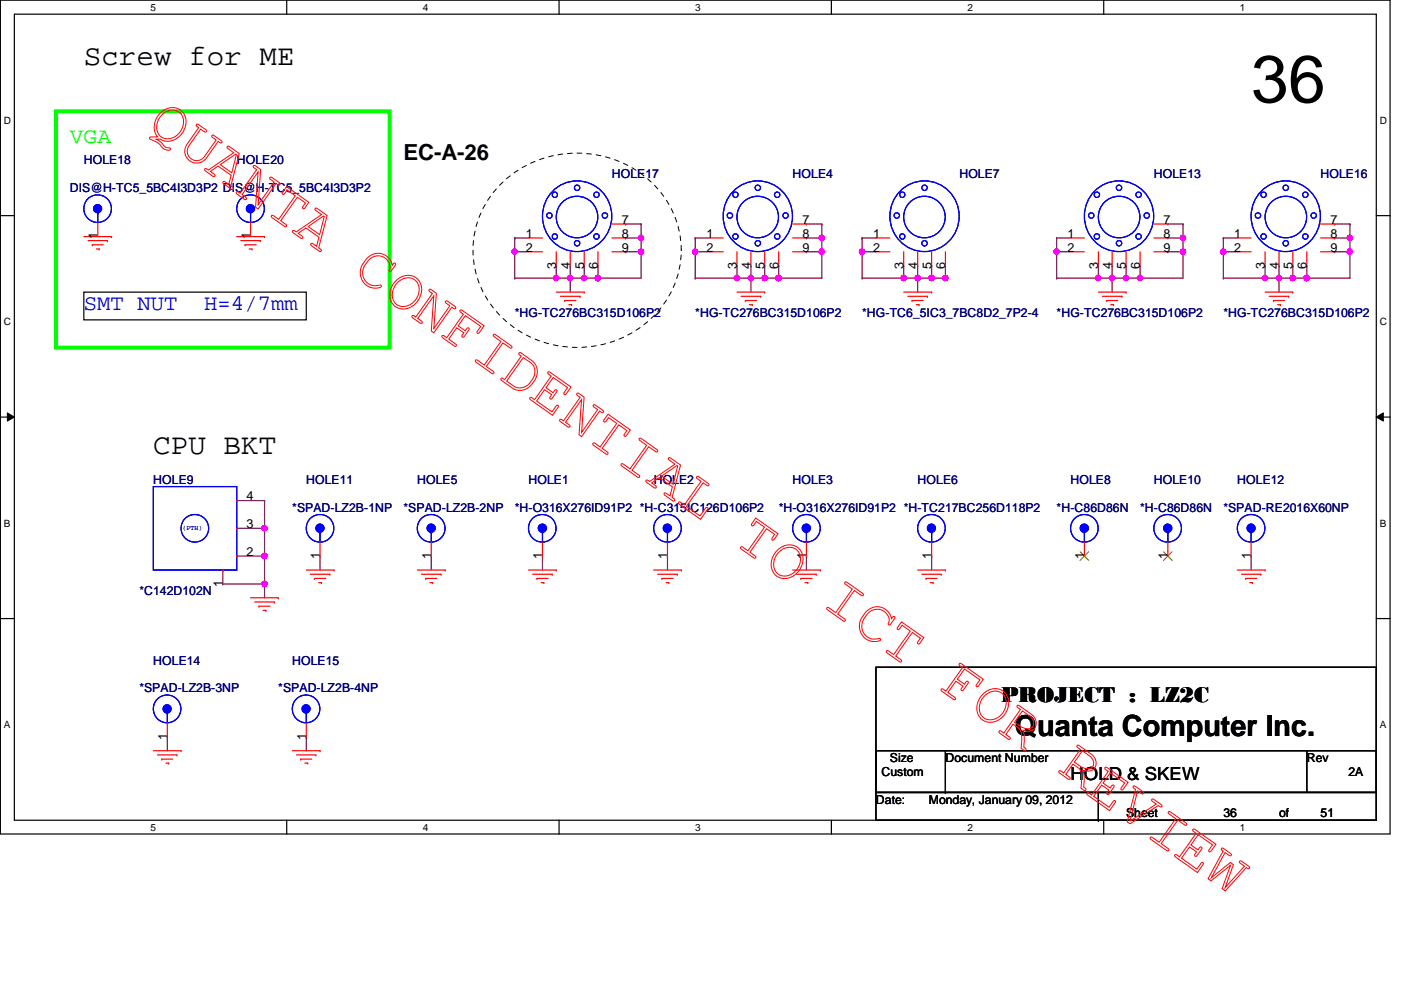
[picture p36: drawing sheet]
<svg xmlns="http://www.w3.org/2000/svg" width="297mm" height="210mm" viewBox="0 0 297 210" stroke-linecap="round" stroke-linejoin="round" font-family="sans-serif">
<defs><g id="words">
<text font-size="14.1" x="265.3" y="21.7">36</text>
<g font-size="6.2">
<text x="17.8" y="13.8">Screw for ME</text>
<text x="32.5" y="96.3">CPU BKT</text>
<text x="215.2" y="156">Quanta Computer Inc.</text>
</g>
<text font-size="4.7" fill="#0f0" x="14.8" y="30.3">VGA</text>
<g font-size="4.7">
<text x="85.6" y="33.9">EC-A-26</text>
<text x="212.3" y="148.8">PROJECT : LZ2C</text>
</g>
<g font-size="4.7" fill="#00f">
<text x="17.8" y="65.7">SMT NUT</text>
<text x="43.3" y="65.7">H=4/7mm</text>
</g>
<text font-size="3.8" x="227" y="165.5">HOLD &amp; SKEW</text>
<g font-size="2.7">
<text x="131.8" y="47.5">7</text>
<text x="170.1" y="47.5">7</text>
<text x="246.7" y="47.5">7</text>
<text x="282.1" y="47.5">7</text>
<text x="20.7" y="50.8" transform="rotate(-90 20.7 50.8)">1</text>
<text x="53.1" y="50.8" transform="rotate(-90 53.1 50.8)">1</text>
<text x="111.5" y="50.4">1</text>
<text x="111.5" y="53.3">2</text>
<text x="131.8" y="53.3">9</text>
<text x="131.8" y="50.4">8</text>
<text x="149.8" y="50.4">1</text>
<text x="149.8" y="53.3">2</text>
<text x="170.1" y="53.3">9</text>
<text x="170.1" y="50.4">8</text>
<text x="185.1" y="50.4">1</text>
<text x="185.1" y="53.3">2</text>
<text x="226.4" y="50.4">1</text>
<text x="226.4" y="53.3">2</text>
<text x="246.7" y="53.3">9</text>
<text x="246.7" y="50.4">8</text>
<text x="261.7" y="50.4">1</text>
<text x="261.7" y="53.3">2</text>
<text x="282.1" y="53.3">9</text>
<text x="282.1" y="50.4">8</text>
<text x="117.9" y="56.9" transform="rotate(-90 117.9 56.9)">3</text>
<text x="120.9" y="56.9" transform="rotate(-90 120.9 56.9)">4</text>
<text x="123.8" y="56.9" transform="rotate(-90 123.8 56.9)">5</text>
<text x="126.7" y="56.9" transform="rotate(-90 126.7 56.9)">6</text>
<text x="156.2" y="56.9" transform="rotate(-90 156.2 56.9)">3</text>
<text x="159.2" y="56.9" transform="rotate(-90 159.2 56.9)">4</text>
<text x="162.1" y="56.9" transform="rotate(-90 162.1 56.9)">5</text>
<text x="165.1" y="56.9" transform="rotate(-90 165.1 56.9)">6</text>
<text x="191.6" y="56.9" transform="rotate(-90 191.6 56.9)">3</text>
<text x="194.5" y="56.9" transform="rotate(-90 194.5 56.9)">4</text>
<text x="197.5" y="56.9" transform="rotate(-90 197.5 56.9)">5</text>
<text x="200.4" y="56.9" transform="rotate(-90 200.4 56.9)">6</text>
<text x="232.8" y="56.9" transform="rotate(-90 232.8 56.9)">3</text>
<text x="235.8" y="56.9" transform="rotate(-90 235.8 56.9)">4</text>
<text x="238.7" y="56.9" transform="rotate(-90 238.7 56.9)">5</text>
<text x="241.7" y="56.9" transform="rotate(-90 241.7 56.9)">6</text>
<text x="268.2" y="56.9" transform="rotate(-90 268.2 56.9)">3</text>
<text x="271.1" y="56.9" transform="rotate(-90 271.1 56.9)">4</text>
<text x="274.1" y="56.9" transform="rotate(-90 274.1 56.9)">5</text>
<text x="277" y="56.9" transform="rotate(-90 277 56.9)">6</text>
<text x="52.3" y="106.1">4</text>
<text x="52.3" y="112">3</text>
<text x="52.3" y="117.9">2</text>
<text x="67.8" y="118.5" transform="rotate(-90 67.8 118.5)">1</text>
<text x="91.4" y="118.5" transform="rotate(-90 91.4 118.5)">1</text>
<text x="115" y="118.5" transform="rotate(-90 115 118.5)">1</text>
<text x="141.5" y="118.5" transform="rotate(-90 141.5 118.5)">1</text>
<text x="170.9" y="118.5" transform="rotate(-90 170.9 118.5)">1</text>
<text x="197.5" y="118.5" transform="rotate(-90 197.5 118.5)">1</text>
<text x="229.9" y="118.5" transform="rotate(-90 229.9 118.5)">1</text>
<text x="247.6" y="118.5" transform="rotate(-90 247.6 118.5)">1</text>
<text x="265.2" y="118.5" transform="rotate(-90 265.2 118.5)">1</text>
<text x="47.2" y="124.4" transform="rotate(-90 47.2 124.4)">1</text>
<text x="35.4" y="156.8" transform="rotate(-90 35.4 156.8)">1</text>
<text x="64.9" y="156.8" transform="rotate(-90 64.9 156.8)">1</text>
</g>
<g font-size="2.6" fill="#000080">
<text x="17.8" y="34.8">HOLE18</text>
<text x="50.2" y="34.8">HOLE20</text>
<text x="14.8" y="40.7">DIS@H-TC5_5BC4I3D3P2 DIS@H-TC5_5BC4I3D3P2</text>
<text x="129.7" y="37.8">HOLE17</text>
<text x="168.1" y="37.8">HOLE4</text>
<text x="203.4" y="37.8">HOLE7</text>
<text x="244.6" y="37.8">HOLE13</text>
<text x="280" y="37.8">HOLE16</text>
<text x="109.1" y="67.3">*HG-TC276BC315D106P2</text>
<text x="147.4" y="67.3">*HG-TC276BC315D106P2</text>
<text x="182.8" y="67.3">*HG-TC6_5IC3_7BC8D2_7P2-4</text>
<text x="224" y="67.3">*HG-TC276BC315D106P2</text>
<text x="259.4" y="67.3">*HG-TC276BC315D106P2</text>
<text x="32.5" y="102.6">HOLE9</text>
<text x="64.9" y="102.6">HOLE11</text>
<text x="88.5" y="102.6">HOLE5</text>
<text x="112.1" y="102.6">HOLE1</text>
<text x="138.6" y="102.6">HOLE2</text>
<text x="168.1" y="102.6">HOLE3</text>
<text x="194.6" y="102.6">HOLE6</text>
<text x="227" y="102.6">HOLE8</text>
<text x="244.6" y="102.6">HOLE10</text>
<text x="262.3" y="102.6">HOLE12</text>
<text x="62" y="108.5">*SPAD-LZ2B-1NP</text>
<text x="85.6" y="108.5">*SPAD-LZ2B-2NP</text>
<text x="109.1" y="108.5">*H-O316X276ID91P2 *H-C315IC126D106P2</text>
<text x="165.1" y="108.5">*H-O316X276ID91P2 *H-TC217BC256D118P2</text>
<text x="224" y="108.5">*H-C86D86N</text>
<text x="241.7" y="108.5">*H-C86D86N</text>
<text x="259.4" y="108.5">*SPAD-RE2016X60NP</text>
<text x="29.5" y="126.2">*C142D102N</text>
<text x="32.5" y="140.9">HOLE14</text>
<text x="62" y="140.9">HOLE15</text>
<text x="29.5" y="146.8">*SPAD-LZ2B-3NP</text>
<text x="59" y="146.8">*SPAD-LZ2B-4NP</text>
</g>
<g font-size="2.6">
<text x="188.7" y="161.5">Size</text>
<text x="200.4" y="161.5">Document Number</text>
<text x="277.1" y="161.5">Rev</text>
<text x="186.9" y="164.5">Custom</text>
<text x="285.9" y="164.5">2A</text>
<text x="185.7" y="170.4">Date:</text>
<text x="196.9" y="170.4">Monday, January 09, 2012</text>
<text x="238.8" y="173.3">Sheet</text>
<text x="259.4" y="173.3">36</text>
<text x="271.2" y="173.3">of</text>
<text x="280" y="173.3">51</text>
</g>
<g font-size="2.1">
<text x="31.9" y="2.2">5</text>
<text x="89.7" y="2.2">4</text>
<text x="147.4" y="2.2">3</text>
<text x="205.1" y="2.2">2</text>
<text x="262.9" y="2.2">1</text>
<text x=".8" y="26.2">D</text>
<text x="292.6" y="26.2">D</text>
<text x=".8" y="69">C</text>
<text x="292.6" y="69">C</text>
<text x=".8" y="111.7">B</text>
<text x="292.6" y="111.7">B</text>
<text x=".8" y="154.4">A</text>
<text x="292.6" y="154.4">A</text>
<text x="31.9" y="176.1">5</text>
<text x="89.7" y="176.1">4</text>
<text x="147.4" y="176.1">3</text>
<text x="205.1" y="176.1">2</text>
<text x="262.9" y="176.1">1</text>
</g>
<text font-size="1.4" fill="#00f" x="38.7" y="112.3">(PTH)</text>
</g></defs>
<path d="M.1 0h294.6v176.8h-294.6zM3 3h288.8v170.9h-288.8z" fill="none" stroke="#000" stroke-width=".25"/>
<g fill="#fff">
<path d="M31.9 .3h1.2v2.4h-1.2z"/>
<path d="M31.9 174.2h1.2v2.4h-1.2z"/>
</g>
<path d="M60.8 0v3M60.8 173.9v3" fill="none" stroke="#000" stroke-width=".25"/>
<g fill="#fff">
<path d="M89.7 .3h1.1v2.4h-1.1z"/>
<path d="M89.7 174.2h1.1v2.4h-1.1z"/>
</g>
<path d="M118.5 0v3M118.5 173.9v3" fill="none" stroke="#000" stroke-width=".25"/>
<g fill="#fff">
<path d="M147.4 .3h1.1v2.4h-1.1z"/>
<path d="M147.4 174.2h1.1v2.4h-1.1z"/>
</g>
<path d="M176.3 0v3M176.3 173.9v3" fill="none" stroke="#000" stroke-width=".25"/>
<g fill="#fff">
<path d="M205.1 .3h1.2v2.4h-1.2z"/>
<path d="M205.1 174.2h1.2v2.4h-1.2z"/>
</g>
<path d="M234 0v3M234 173.9v3" fill="none" stroke="#000" stroke-width=".25"/>
<g fill="#fff">
<path d="M262.9 .3h1.1v2.4h-1.1z"/>
<path d="M262.9 174.2h1.1v2.4h-1.1z"/>
<path d="M.8 24.3h1.5v2.4h-1.5z"/>
<path d="M292.6 24.3h1.4v2.4h-1.4z"/>
<path d="M.8 67.1h1.5v2.3h-1.5z"/>
<path d="M292.6 67.1h1.4v2.3h-1.4z"/>
</g>
<path d="M.1 45.7h2.9M291.8 45.7h3" fill="none" stroke="#000" stroke-width=".25"/>
<g fill="#fff">
<path d="M.8 109.8h1.4v2.3h-1.4z"/>
<path d="M292.6 109.8h1.4v2.3h-1.4z"/>
</g>
<path d="M.1 88.4h2.9M291.8 88.4h3" fill="none" stroke="#000" stroke-width=".25"/>
<path d="M1.6 87.5l1.4 .9-1.4 .9zM291.8 88.4l1.5-.9v1.8z" fill="#000"/>
<path d="M1.6 87.5l1.4 .9-1.4 .9zM291.8 88.4l1.5-.9v1.8z" fill="none" stroke="#000" stroke-width=".21"/>
<g fill="#fff">
<path d="M.8 152.5h1.4v2.4h-1.4z"/>
<path d="M292.6 152.5h1.4v2.4h-1.4z"/>
</g>
<path d="M.1 131.1h2.9M291.8 131.1h3" fill="none" stroke="#000" stroke-width=".25"/>
<path d="M224 53.4h.1M224 53.4v5.6M238.8 59h.1M238.8 59h12M241.7 59h.1M241.7 59v.3" fill="none" stroke="#800040" stroke-width=".25"/>
<circle cx="241.7" cy="58.9" r=".57" fill="#f0f"/>
<circle cx="241.7" cy="58.9" r=".57" fill="none" stroke="#f0f" stroke-width=".25"/>
<path d="M224 50.5h.1M224 53.4h.1M224 50.5v2.9M224 53.4h3M235.8 59h.1M235.8 59v2.9" fill="none" stroke="#800040" stroke-width=".25"/>
<circle cx="224" cy="53.4" r=".57" fill="#f0f"/>
<circle cx="224" cy="53.4" r=".57" fill="none" stroke="#f0f" stroke-width=".25"/>
<path d="M250.8 50.5h.1M250.8 50.5l.3 .3" fill="none" stroke="#800040" stroke-width=".25"/>
<circle cx="250.8" cy="50.4" r=".56" fill="#f0f"/>
<circle cx="250.8" cy="50.4" r=".56" fill="none" stroke="#f0f" stroke-width=".25"/>
<path d="M224 59h.1M224 59h8.9M238.8 56.3h.1M238.8 56.3v2.7" fill="none" stroke="#800040" stroke-width=".25"/>
<circle cx="238.7" cy="58.9" r=".57" fill="#f0f"/>
<circle cx="238.7" cy="58.9" r=".57" fill="none" stroke="#f0f" stroke-width=".25"/>
<g fill="none" stroke="#800040" stroke-width=".25">
<path d="M224 50.5h.1M224 50.5h3M232.9 56.3h.1M232.9 56.3v2.7M235.8 59h.1M235.8 59h3M241.7 56.3h.1M241.7 56.3v2.7M247.6 53.4h.1M247.6 47.5h.1M247.6 50.5h.1M247.6 47.5h3.2"/>
<path d="M247.6 50.5h3.2M250.8 50.5h.1M250.8 47.5h.1M250.8 47.5v5.9h-3.2M250.8 50.5l.3 .3"/>
</g>
<circle cx="235.8" cy="58.9" r=".57" fill="#f0f"/>
<circle cx="235.8" cy="58.9" r=".57" fill="none" stroke="#f0f" stroke-width=".25"/>
<path d="M232.9 59h.1M235.8 56.3h.1M235.8 56.3v2.7h-2.9" fill="none" stroke="#800040" stroke-width=".25"/>
<circle cx="232.9" cy="58.9" r=".57" fill="#f0f"/>
<circle cx="232.9" cy="58.9" r=".57" fill="none" stroke="#f0f" stroke-width=".25"/>
<path d="M250.8 53.4h.1M250.8 53.4v5.6" fill="none" stroke="#800040" stroke-width=".25"/>
<circle cx="250.8" cy="53.4" r=".57" fill="#f0f"/>
<circle cx="250.8" cy="53.4" r=".57" fill="none" stroke="#f0f" stroke-width=".25"/>
<path d="M271.2 59h.1M271.2 59v2.9M277.1 59h.1M277.1 59h9.1" fill="none" stroke="#800040" stroke-width=".25"/>
<circle cx="277" cy="58.9" r=".57" fill="#f0f"/>
<circle cx="277" cy="58.9" r=".57" fill="none" stroke="#f0f" stroke-width=".25"/>
<g fill="none" stroke="#800040" stroke-width=".25">
<path d="M259.4 53.4h.1M259.4 53.4v5.6M274.1 59h.1M274.1 56.3h.1M274.1 59h3M274.1 56.3v2.7M277.1 59h.1M277.1 59v.3M283 47.5h.1M283 53.4h.1M283 47.5h3.2M286.2 50.5h.1"/>
<path d="M286.2 50.5v2.9h-3.2"/>
</g>
<circle cx="274.1" cy="58.9" r=".57" fill="#f0f"/>
<circle cx="274.1" cy="58.9" r=".57" fill="none" stroke="#f0f" stroke-width=".25"/>
<path d="M259.4 59h.1M259.4 59h8.8M286.2 50.5h.1M286.2 50.5l.3 .3" fill="none" stroke="#800040" stroke-width=".25"/>
<circle cx="286.2" cy="50.4" r=".56" fill="#f0f"/>
<circle cx="286.2" cy="50.4" r=".56" fill="none" stroke="#f0f" stroke-width=".25"/>
<path d="M259.4 53.4h.1M259.4 53.4h2.9" fill="none" stroke="#800040" stroke-width=".25"/>
<circle cx="259.4" cy="53.4" r=".57" fill="#f0f"/>
<circle cx="259.4" cy="53.4" r=".57" fill="none" stroke="#f0f" stroke-width=".25"/>
<path d="M259.4 50.5h.1M259.4 50.5v2.9M271.2 59h.1M271.2 59h2.9" fill="none" stroke="#800040" stroke-width=".25"/>
<circle cx="271.2" cy="58.9" r=".57" fill="#f0f"/>
<circle cx="271.2" cy="58.9" r=".57" fill="none" stroke="#f0f" stroke-width=".25"/>
<path d="M259.4 50.5h.1M259.4 50.5h2.9M268.2 56.3h.1M268.2 56.3v2.7M277.1 56.3h.1M277.1 56.3v2.7M283 50.5h.1M283 50.5h3.2M286.2 50.5h.1M286.2 50.5l.3 .3" fill="none" stroke="#800040" stroke-width=".25"/>
<circle cx="277" cy="58.9" r=".57" fill="#f0f"/>
<circle cx="277" cy="58.9" r=".57" fill="none" stroke="#f0f" stroke-width=".25"/>
<path d="M286.2 47.5h.1M286.2 53.4h.1M286.2 47.5v3M286.2 53.4v5.6" fill="none" stroke="#800040" stroke-width=".25"/>
<circle cx="286.2" cy="53.4" r=".56" fill="#f0f"/>
<circle cx="286.2" cy="53.4" r=".56" fill="none" stroke="#f0f" stroke-width=".25"/>
<path d="M268.2 59h.1M268.2 59h3" fill="none" stroke="#800040" stroke-width=".25"/>
<circle cx="268.2" cy="58.9" r=".57" fill="#f0f"/>
<circle cx="268.2" cy="58.9" r=".57" fill="none" stroke="#f0f" stroke-width=".25"/>
<path d="M165.1 59h.1M165.1 59h9.1M271.2 56.3h.1M271.2 56.3v2.7" fill="none" stroke="#800040" stroke-width=".25"/>
<circle cx="165.1" cy="58.9" r=".57" fill="#f0f"/>
<circle cx="165.1" cy="58.9" r=".57" fill="none" stroke="#f0f" stroke-width=".25"/>
<path d="M159.2 59h.1M159.2 59v2.9M162.1 56.3h.1M162.1 56.3v2.7" fill="none" stroke="#800040" stroke-width=".25"/>
<circle cx="162.1" cy="58.9" r=".57" fill="#f0f"/>
<circle cx="162.1" cy="58.9" r=".57" fill="none" stroke="#f0f" stroke-width=".25"/>
<g fill="none" stroke="#800040" stroke-width=".25">
<path d="M147.4 53.4h.1M147.4 53.4v5.6M159.2 59h.1M159.2 59h5.9M162.1 59h.1M165.1 59h.1M165.1 59v.3M171 53.4h.1M171 47.5h.1M171 50.5h.1M171 47.5h3.2M171 50.5h3.2"/>
<path d="M174.2 50.5h.1M174.2 50.5v2.9h-3.2M174.2 50.5l.3 .3"/>
</g>
<circle cx="159.2" cy="58.9" r=".57" fill="#f0f"/>
<circle cx="159.2" cy="58.9" r=".57" fill="none" stroke="#f0f" stroke-width=".25"/>
<path d="M147.4 50.5h.1M147.4 53.4h.1M147.4 50.5v2.9M147.4 53.4h3" fill="none" stroke="#800040" stroke-width=".25"/>
<circle cx="147.4" cy="53.4" r=".57" fill="#f0f"/>
<circle cx="147.4" cy="53.4" r=".57" fill="none" stroke="#f0f" stroke-width=".25"/>
<path d="M174.2 50.5h.1M174.2 50.5l.3 .3" fill="none" stroke="#800040" stroke-width=".25"/>
<circle cx="174.2" cy="50.4" r=".56" fill="#f0f"/>
<circle cx="174.2" cy="50.4" r=".56" fill="none" stroke="#f0f" stroke-width=".25"/>
<path d="M147.4 59h.1M156.2 56.3h.1M156.2 59h.1M156.2 56.3v2.7M159.2 56.3h.1M159.2 56.3v2.7h-11.8" fill="none" stroke="#800040" stroke-width=".25"/>
<circle cx="156.2" cy="58.9" r=".57" fill="#f0f"/>
<circle cx="156.2" cy="58.9" r=".57" fill="none" stroke="#f0f" stroke-width=".25"/>
<path d="M174.2 53.4h.1M174.2 53.4v5.6" fill="none" stroke="#800040" stroke-width=".25"/>
<circle cx="174.2" cy="53.4" r=".57" fill="#f0f"/>
<circle cx="174.2" cy="53.4" r=".57" fill="none" stroke="#f0f" stroke-width=".25"/>
<path d="M165.1 56.3h.1M165.1 56.3v2.7M174.2 47.5h.1M174.2 47.5v3" fill="none" stroke="#800040" stroke-width=".25"/>
<circle cx="165.1" cy="58.9" r=".57" fill="#f0f"/>
<circle cx="165.1" cy="58.9" r=".57" fill="none" stroke="#f0f" stroke-width=".25"/>
<g fill="none" stroke="#800040" stroke-width=".25">
<path d="M147.4 50.5h.1M147.4 50.5h3M50.2 112h.1M50.2 117.9h.1M50.2 112h5.9M56.1 112h.1M56.1 112v5.9h-5.9M115 117.9h.1M115 117.9v3M141.5 117.9h.1M141.5 117.9v3M171 117.9h.1"/>
<path d="M171 117.9v3"/>
</g>
<circle cx="56.1" cy="112" r=".57" fill="#f0f"/>
<circle cx="56.1" cy="112" r=".57" fill="none" stroke="#f0f" stroke-width=".25"/>
<path d="M56.1 117.9h.1M56.1 117.9v5.9" fill="none" stroke="#800040" stroke-width=".25"/>
<circle cx="56.1" cy="117.9" r=".57" fill="#f0f"/>
<circle cx="56.1" cy="117.9" r=".57" fill="none" stroke="#f0f" stroke-width=".25"/>
<path d="M47.2 120.9h.1M47.2 123.8h.1M47.2 120.9v2.9M47.2 123.8h8.9" fill="none" stroke="#800040" stroke-width=".25"/>
<circle cx="56.1" cy="123.8" r=".57" fill="#f0f"/>
<circle cx="56.1" cy="123.8" r=".57" fill="none" stroke="#f0f" stroke-width=".25"/>
<path d="M194.6 59h.1M194.6 59v2.9M197.5 56.3h.1M197.5 56.3v2.7M50.2 106.1h.1M50.2 106.1h5.9M56.1 106.1h.1M56.1 106.1v5.9M197.5 117.9h.1M197.5 117.9v3M56.1 123.8h.1M56.1 123.8v2.9" fill="none" stroke="#800040" stroke-width=".25"/>
<circle cx="197.5" cy="58.9" r=".57" fill="#f0f"/>
<circle cx="197.5" cy="58.9" r=".57" fill="none" stroke="#f0f" stroke-width=".25"/>
<path d="M182.8 53.4h.1M182.8 53.4v5.6M194.6 59h.1M194.6 59h5.8M197.5 59h.1M200.4 59h.1M200.4 59v.3" fill="none" stroke="#800040" stroke-width=".25"/>
<circle cx="194.5" cy="58.9" r=".57" fill="#f0f"/>
<circle cx="194.5" cy="58.9" r=".57" fill="none" stroke="#f0f" stroke-width=".25"/>
<path d="M182.8 50.5h.1M182.8 53.4h.1M182.8 50.5v2.9M182.8 53.4h2.9" fill="none" stroke="#800040" stroke-width=".25"/>
<circle cx="182.8" cy="53.4" r=".57" fill="#f0f"/>
<circle cx="182.8" cy="53.4" r=".57" fill="none" stroke="#f0f" stroke-width=".25"/>
<path d="M182.8 59h.1M191.6 56.3h.1M191.6 59h.1M191.6 56.3v2.7M194.6 56.3h.1M194.6 56.3v2.7h-11.8" fill="none" stroke="#800040" stroke-width=".25"/>
<circle cx="191.6" cy="58.9" r=".57" fill="#f0f"/>
<circle cx="191.6" cy="58.9" r=".57" fill="none" stroke="#f0f" stroke-width=".25"/>
<path d="M200.4 56.3h.1M200.4 56.3v2.7" fill="none" stroke="#800040" stroke-width=".25"/>
<circle cx="200.4" cy="58.9" r=".57" fill="#f0f"/>
<circle cx="200.4" cy="58.9" r=".57" fill="none" stroke="#f0f" stroke-width=".25"/>
<path d="M109.1 53.4h.1M109.1 53.4v5.6M126.8 59h.1M126.8 59h9.1M182.8 50.5h.1M182.8 50.5h2.9M67.9 117.9h.1M67.9 117.9v3M91.4 117.9h.1M91.4 117.9v3" fill="none" stroke="#800040" stroke-width=".25"/>
<circle cx="126.8" cy="58.9" r=".57" fill="#f0f"/>
<circle cx="126.8" cy="58.9" r=".57" fill="none" stroke="#f0f" stroke-width=".25"/>
<path d="M120.9 59h.1M120.9 59v2.9M135.9 50.5h.1M135.9 50.5l.3 .3" fill="none" stroke="#800040" stroke-width=".25"/>
<circle cx="135.9" cy="50.4" r=".56" fill="#f0f"/>
<circle cx="135.9" cy="50.4" r=".56" fill="none" stroke="#f0f" stroke-width=".25"/>
<path d="M109.1 59h.1M109.1 59h8.8M123.9 56.3h.1M123.9 56.3v2.7" fill="none" stroke="#800040" stroke-width=".25"/>
<circle cx="123.8" cy="58.9" r=".57" fill="#f0f"/>
<circle cx="123.8" cy="58.9" r=".57" fill="none" stroke="#f0f" stroke-width=".25"/>
<path d="M123.9 59h.1M123.9 59h2.9M126.8 59h.1M126.8 56.3h.1M126.8 56.3v3M132.7 53.4h.1M132.7 47.5h.1M132.7 47.5h3.2M135.9 50.5h.1M135.9 50.5v2.9h-3.2" fill="none" stroke="#800040" stroke-width=".25"/>
<circle cx="126.8" cy="58.9" r=".57" fill="#f0f"/>
<circle cx="126.8" cy="58.9" r=".57" fill="none" stroke="#f0f" stroke-width=".25"/>
<path d="M109.1 50.5h.1M109.1 50.5h3M117.9 56.3h.1M117.9 56.3v2.7M120.9 59h.1M120.9 59h3M132.7 50.5h.1M132.7 50.5h3.2M135.9 50.5h.1M135.9 50.5l.3 .3" fill="none" stroke="#800040" stroke-width=".25"/>
<circle cx="120.9" cy="58.9" r=".57" fill="#f0f"/>
<circle cx="120.9" cy="58.9" r=".57" fill="none" stroke="#f0f" stroke-width=".25"/>
<path d="M109.1 50.5h.1M109.1 53.4h.1M109.1 50.5v2.9M109.1 53.4h3" fill="none" stroke="#800040" stroke-width=".25"/>
<circle cx="109.1" cy="53.4" r=".57" fill="#f0f"/>
<circle cx="109.1" cy="53.4" r=".57" fill="none" stroke="#f0f" stroke-width=".25"/>
<path d="M117.9 59h.1M120.9 56.3h.1M120.9 56.3v2.7h-3" fill="none" stroke="#800040" stroke-width=".25"/>
<circle cx="117.9" cy="58.9" r=".57" fill="#f0f"/>
<circle cx="117.9" cy="58.9" r=".57" fill="none" stroke="#f0f" stroke-width=".25"/>
<path d="M135.9 53.4h.1M135.9 53.4v5.6" fill="none" stroke="#800040" stroke-width=".25"/>
<circle cx="135.9" cy="53.4" r=".57" fill="#f0f"/>
<circle cx="135.9" cy="53.4" r=".57" fill="none" stroke="#f0f" stroke-width=".25"/>
<path d="M135.9 47.5h.1M135.9 47.5v3M265.3 117.9h.1M265.3 117.9v3M35.5 156.2h.1M35.5 156.2v3M64.9 156.2h.1M64.9 156.2v3" fill="none" stroke="#800040" stroke-width=".25"/>
<g fill="none" stroke="#f00" stroke-width=".25">
<path d="M17.8 50.2h5.9M18.7 51h4.1M19.6 51.9h.1M19.6 51.9h2.3M20.4 52.8h.6M21 52.8h.1M22.8 51h.1M23.7 50.2h.1M50.2 50.2h5.9M51.1 51h4.1M51.9 51.9h.1M51.9 51.9h2.4"/>
<path d="M52.8 52.8h.6M53.4 52.8h.1M55.2 51h.1M56.1 50.2h.1M117.9 61.9h6M118.8 62.8h4.2M119.7 63.7h.1M119.7 63.7h2.4M120.6 64.6h.6M121.2 64.6h.1M123 62.8h.1M123.9 61.9h.1"/>
<path d="M156.2 61.9h5.9M157.1 62.8h4.2M158 63.7h.1M158 63.7h2.4M158.9 64.6h.6M159.5 64.6h.1M161.3 62.8h.1M162.1 61.9h.1M191.6 61.9h5.9M192.5 62.8h4.1M193.4 63.7h.1M193.4 63.7h2.3"/>
<path d="M194.3 64.6h.6M194.9 64.6h.1M196.6 62.8h.1M197.5 61.9h.1M232.9 61.9h5.9M233.8 62.8h4.1M234.7 63.7h.1M234.7 63.7h2.3M235.5 64.6h.6M236.1 64.6h.1M237.9 62.8h.1M238.8 61.9h.1"/>
<path d="M268.2 61.9h5.9M269.1 62.8h4.1M270 63.7h.1M270 63.7h2.3M270.9 64.6h.6M271.5 64.6h.1M273.2 62.8h.1M274.1 61.9h.1M53.1 126.7h5.9M54 127.6h4.2M54.9 128.5h.1M54.9 128.5h2.4"/>
<path d="M55.8 129.4h.6M56.4 129.4h.1M58.2 127.6h.1M59 126.7h.1M64.9 120.9h5.9M65.8 121.8h4.1M66.7 122.6h.1M66.7 122.6h2.3M67.6 123.5h.6M68.2 123.5h.1M69.9 121.8h.1M70.8 120.9h.1"/>
<path d="M88.5 120.9h5.9M89.4 121.8h4.1M90.3 122.6h.1M90.3 122.6h2.3M91.1 123.5h.6M91.7 123.5h.1M93.5 121.8h.1M94.4 120.9h.1M112.1 120.9h5.8M112.9 121.8h4.2M113.8 122.6h.1M113.8 122.6h2.4"/>
<path d="M114.7 123.5h.6M115.3 123.5h.1M117.1 121.8h.1M117.9 120.9h.1M138.6 120.9h5.9M139.4 121.8h4.2M140.3 122.6h.1M140.3 122.6h2.4M141.2 123.5h.6M141.8 123.5h.1M143.6 121.8h.1M144.5 120.9h.1"/>
<path d="M168.1 120.9h5.8M168.9 121.8h4.2M169.8 122.6h.1M169.8 122.6h2.4M170.7 123.5h.6M171.3 123.5h.1M173.1 121.8h.1M173.9 120.9h.1M194.6 120.9h5.8M195.4 121.8h4.2M196.3 122.6h.1M196.3 122.6h2.4"/>
<path d="M197.2 123.5h.6M197.8 123.5h.1M199.6 121.8h.1M200.4 120.9h.1M262.3 120.9h5.9M263.2 121.8h4.1M264.1 122.6h.1M264.1 122.6h2.3M265 123.5h.6M265.6 123.5h.1M267.3 121.8h.1M268.2 120.9h.1"/>
<path d="M32.5 159.2h5.9M38.4 159.2h.1M62 159.2h5.9M67.9 159.2h.1M33.4 160.1h4.1M34.3 161h.1M34.3 161h2.3M35.2 161.8h.6M35.8 161.8h.1M37.5 160.1h.1M62.9 160.1h4.1M63.8 161h.1"/>
<path d="M63.8 161h2.3M64.6 161.8h.6M65.2 161.8h.1M67 160.1h.1"/>
</g>
<path d="M17.8 61.9h47.1v5.9h-47.1zM185.7 141.5h106.1v26.5h-106.1zM185.7 159.2h106.1v8.8h-106.1zM200.4 159.2v8.8M277.1 159.2h.1M277.1 159.2v8.8M185.7 168h106.1v5.9h-106.1zM200.4 168h.1M232.9 173.9h.1M232.9 168v5.9" fill="none" stroke="#000" stroke-width=".25"/>
<path d="M11.9 23.6h70.7v50.1h-70.7z" fill="none" stroke="#0f0" stroke-width=".85"/>
<path d="M106.1 39.1a23 23 0 0 1 35.6 4 19.8 19.8 0 0 1-7.2 27.2 22.9 22.9 0 0 1-31.5-7.3 19.6 19.6 0 0 1 3.1-23.9z" fill="none" stroke="#000" stroke-width=".21" stroke-dasharray="1 1 1 1 1 1 1 1"/>
<circle cx="91.4" cy="112" r=".87" fill="#00f"/>
<g fill="none" stroke="#00f" stroke-width=".25">
<path d="M91.4 112.9h.1M91.4 112.9v2.1"/>
<circle cx="91.4" cy="112" r=".87"/>
<circle cx="91.4" cy="112" r="2.94"/>
</g>
<circle cx="91.4" cy="112" r=".87" fill="#00f"/>
<g fill="none" stroke="#00f" stroke-width=".25">
<path d="M91.4 112.9h.1M91.4 112.9v2.1"/>
<circle cx="91.4" cy="112" r=".87"/>
<circle cx="91.4" cy="112" r="2.94"/>
</g>
<path d="M91.4 115v2.9" fill="none" stroke="#f00" stroke-width=".25"/>
<circle cx="67.8" cy="112" r=".87" fill="#00f"/>
<g fill="none" stroke="#00f" stroke-width=".25">
<path d="M67.9 112.9h.1M67.9 112.9v2.1"/>
<circle cx="67.8" cy="112" r=".87"/>
<circle cx="67.8" cy="112" r="2.93"/>
</g>
<circle cx="67.8" cy="112" r=".87" fill="#00f"/>
<g fill="none" stroke="#00f" stroke-width=".25">
<path d="M117.5 40.2a7.4 7.4 0 0 1 10.2 .6 7.4 7.4 0 0 1 0 10.1 7.4 7.4 0 0 1-10.2 .6 7.6 7.6 0 0 1 0-11.3zM155.8 40.2a7.4 7.4 0 0 1 10.2 .6 7.4 7.4 0 0 1 0 10.1 7.4 7.4 0 0 1-10.2 .6 7.6 7.6 0 0 1 0-11.3zM67.9 112.9h.1M67.9 112.9v2.1"/>
<circle cx="122.4" cy="39.8" r=".57"/>
<circle cx="160.7" cy="39.8" r=".57"/>
<circle cx="116.5" cy="45.7" r=".57"/>
<circle cx="117.6" cy="50.1" r=".56"/>
<circle cx="117.6" cy="41.3" r=".56"/>
<circle cx="122.3" cy="46" r="4.4"/>
<circle cx="122.4" cy="51.6" r=".57"/>
<circle cx="126.5" cy="50.1" r=".57"/>
<circle cx="126.5" cy="41.3" r=".57"/>
<circle cx="128.2" cy="45.7" r=".57"/>
<circle cx="154.7" cy="45.7" r=".57"/>
<circle cx="155.9" cy="50.1" r=".57"/>
<circle cx="155.9" cy="41.3" r=".57"/>
<circle cx="160.6" cy="46" r="4.4"/>
<circle cx="160.7" cy="51.6" r=".57"/>
<circle cx="164.8" cy="50.1" r=".57"/>
<circle cx="164.8" cy="41.3" r=".57"/>
<circle cx="166.6" cy="45.7" r=".57"/>
<circle cx="67.8" cy="112" r=".87"/>
<circle cx="67.8" cy="112" r="2.93"/>
</g>
<g fill="none" stroke="#f00" stroke-width=".25">
<path d="M112.1 50.5h2.9M112.1 53.4h2.9M117.9 53.4v2.9M120.9 53.4v2.9M123.9 53.4v2.9M126.8 53.4v2.9M129.7 50.5h3M129.7 53.4h3M129.7 47.5h3M150.4 50.5h2.9M150.4 53.4h2.9M156.2 53.4v2.9"/>
<path d="M159.2 53.4v2.9M162.1 53.4v2.9M165.1 53.4v2.9M168.1 50.5h2.9M168.1 53.4h2.9M168.1 47.5h2.9M67.9 115v2.9"/>
</g>
<circle cx="115" cy="112" r=".87" fill="#00f"/>
<g fill="none" stroke="#00f" stroke-width=".25">
<path d="M115 112.9h.1M115 112.9v2.1"/>
<circle cx="115" cy="112" r="2.93"/>
<circle cx="115" cy="112" r=".87"/>
</g>
<circle cx="115" cy="112" r=".87" fill="#00f"/>
<g fill="none" stroke="#00f" stroke-width=".25">
<path d="M267.8 40.2a7.4 7.4 0 0 1 10.1 .6 7.4 7.4 0 0 1 0 10.1 7.4 7.4 0 0 1-10.1 .6 7.6 7.6 0 0 1 0-11.3zM115 112.9h.1M115 112.9v2.1"/>
<circle cx="272.6" cy="39.8" r=".57"/>
<circle cx="266.7" cy="45.7" r=".57"/>
<circle cx="267.9" cy="50.1" r=".57"/>
<circle cx="267.9" cy="41.3" r=".57"/>
<circle cx="272.6" cy="51.6" r=".57"/>
<circle cx="272.6" cy="46" r="4.4"/>
<circle cx="276.8" cy="50.1" r=".57"/>
<circle cx="276.8" cy="41.3" r=".57"/>
<circle cx="278.5" cy="45.7" r=".57"/>
<circle cx="115" cy="112" r="2.93"/>
<circle cx="115" cy="112" r=".87"/>
</g>
<path d="M262.3 50.5h3M262.3 53.4h3M268.2 53.4v2.9M271.2 53.4v2.9M274.1 53.4v2.9M277.1 53.4v2.9M280 50.5h3M280 53.4h3M280 47.5h3M115 115v2.9" fill="none" stroke="#f00" stroke-width=".25"/>
<circle cx="265.2" cy="112" r=".86" fill="#00f"/>
<g fill="none" stroke="#00f" stroke-width=".25">
<path d="M265.3 112.9h.1M265.3 112.9v2.1"/>
<circle cx="265.2" cy="112" r=".86"/>
<circle cx="265.2" cy="112" r="2.93"/>
</g>
<circle cx="265.2" cy="112" r=".86" fill="#00f"/>
<g fill="none" stroke="#00f" stroke-width=".25">
<path d="M232.4 40.2a7.4 7.4 0 0 1 10.2 .6 7.4 7.4 0 0 1 0 10.1 7.4 7.4 0 0 1-10.2 .6 7.6 7.6 0 0 1 0-11.3zM265.3 112.9h.1M265.3 112.9v2.1"/>
<circle cx="237.3" cy="39.8" r=".57"/>
<circle cx="231.4" cy="45.7" r=".57"/>
<circle cx="232.6" cy="50.1" r=".57"/>
<circle cx="232.6" cy="41.3" r=".57"/>
<circle cx="237.3" cy="51.6" r=".57"/>
<circle cx="237.3" cy="46" r="4.4"/>
<circle cx="241.4" cy="50.1" r=".57"/>
<circle cx="241.4" cy="41.3" r=".57"/>
<circle cx="243.1" cy="45.7" r=".57"/>
<circle cx="265.2" cy="112" r=".86"/>
<circle cx="265.2" cy="112" r="2.93"/>
</g>
<path d="M227 50.5h2.9M227 53.4h2.9M232.9 53.4v2.9M235.8 53.4v2.9M238.8 53.4v2.9M241.7 53.4v2.9M244.6 50.5h3M244.6 53.4h3M244.6 47.5h3M265.3 115v2.9" fill="none" stroke="#f00" stroke-width=".25"/>
<circle cx="229.9" cy="112" r=".87" fill="#00f"/>
<g fill="none" stroke="#00f" stroke-width=".25">
<path d="M229.9 112.9h.1M229.9 112.9v2.1"/>
<circle cx="229.9" cy="112" r=".87"/>
<circle cx="229.9" cy="112" r="2.93"/>
</g>
<circle cx="229.9" cy="112" r=".87" fill="#00f"/>
<g fill="none" stroke="#00f" stroke-width=".25">
<path d="M229.9 112.9h.1M229.9 112.9v2.1"/>
<circle cx="229.9" cy="112" r=".87"/>
<circle cx="229.9" cy="112" r="2.93"/>
</g>
<path d="M229.9 115v2.9" fill="none" stroke="#f00" stroke-width=".25"/>
<path d="M229 117l1.8 1.8M230.8 117l-1.8 1.8" fill="none" stroke="#804000" stroke-width=".21"/>
<circle cx="141.5" cy="112" r=".87" fill="#00f"/>
<g fill="none" stroke="#00f" stroke-width=".25">
<path d="M141.5 112.9h.1M141.5 112.9v2.1"/>
<circle cx="141.5" cy="112" r=".87"/>
<circle cx="141.5" cy="112" r="2.93"/>
</g>
<circle cx="141.5" cy="112" r=".87" fill="#00f"/>
<g fill="none" stroke="#00f" stroke-width=".25">
<path d="M141.5 112.9h.1M141.5 112.9v2.1"/>
<circle cx="141.5" cy="112" r=".87"/>
<circle cx="141.5" cy="112" r="2.93"/>
</g>
<path d="M141.5 115v2.9" fill="none" stroke="#f00" stroke-width=".25"/>
<circle cx="35.4" cy="150.3" r=".86" fill="#00f"/>
<g fill="none" stroke="#00f" stroke-width=".25">
<path d="M35.5 151.2h.1M35.5 151.2v2.1"/>
<circle cx="35.4" cy="150.3" r="2.93"/>
<circle cx="35.4" cy="150.3" r=".86"/>
</g>
<circle cx="35.4" cy="150.3" r=".86" fill="#00f"/>
<g fill="none" stroke="#00f" stroke-width=".25">
<path d="M35.5 151.2h.1M35.5 151.2v2.1"/>
<circle cx="35.4" cy="150.3" r="2.93"/>
<circle cx="35.4" cy="150.3" r=".86"/>
</g>
<path d="M35.5 153.3v2.9" fill="none" stroke="#f00" stroke-width=".25"/>
<circle cx="171" cy="112" r=".87" fill="#00f"/>
<g fill="none" stroke="#00f" stroke-width=".25">
<path d="M171 112.9h.1M171 112.9v2.1"/>
<circle cx="171" cy="112" r=".87"/>
<circle cx="171" cy="112" r="2.93"/>
</g>
<circle cx="171" cy="112" r=".87" fill="#00f"/>
<g fill="none" stroke="#00f" stroke-width=".25">
<path d="M171 112.9h.1M171 112.9v2.1"/>
<circle cx="171" cy="112" r=".87"/>
<circle cx="171" cy="112" r="2.93"/>
</g>
<path d="M171 115v2.9" fill="none" stroke="#f00" stroke-width=".25"/>
<circle cx="64.9" cy="150.3" r=".86" fill="#00f"/>
<g fill="none" stroke="#00f" stroke-width=".25">
<path d="M64.9 151.2h.1M64.9 151.2v2.1"/>
<circle cx="64.9" cy="150.3" r="2.93"/>
<circle cx="64.9" cy="150.3" r=".86"/>
</g>
<circle cx="64.9" cy="150.3" r=".86" fill="#00f"/>
<g fill="none" stroke="#00f" stroke-width=".25">
<path d="M32.5 103.2h17.7v17.7h-17.7zM64.9 151.2h.1M64.9 151.2v2.1"/>
<circle cx="41.3" cy="112" r="2.93"/>
<circle cx="64.9" cy="150.3" r="2.93"/>
<circle cx="64.9" cy="150.3" r=".86"/>
</g>
<path d="M50.2 117.9h.1M50.2 112h.1M50.2 106.1h.1M47.2 120.9h.1M64.9 153.3v2.9" fill="none" stroke="#f00" stroke-width=".25"/>
<circle cx="20.7" cy="44.2" r=".85" fill="#00f"/>
<g fill="none" stroke="#00f" stroke-width=".25">
<path d="M20.7 45.1h.1M20.7 45.1v2.1"/>
<circle cx="20.7" cy="44.2" r="2.93"/>
<circle cx="20.7" cy="44.2" r=".85"/>
</g>
<circle cx="20.7" cy="44.2" r=".85" fill="#00f"/>
<g fill="none" stroke="#00f" stroke-width=".25">
<path d="M20.7 45.1h.1M20.7 45.1v2.1"/>
<circle cx="20.7" cy="44.2" r="2.93"/>
<circle cx="20.7" cy="44.2" r=".85"/>
</g>
<path d="M20.7 47.2v3" fill="none" stroke="#f00" stroke-width=".25"/>
<circle cx="53.1" cy="44.2" r=".86" fill="#00f"/>
<g fill="none" stroke="#00f" stroke-width=".25">
<path d="M53.1 45.1h.1M53.1 45.1v2.1"/>
<circle cx="53.1" cy="44.2" r=".86"/>
<circle cx="53.1" cy="44.2" r="2.93"/>
</g>
<circle cx="53.1" cy="44.2" r=".86" fill="#00f"/>
<g fill="none" stroke="#00f" stroke-width=".25">
<path d="M53.1 45.1h.1M53.1 45.1v2.1M191.2 40.2a7.4 7.4 0 0 1 10.1 .6 7.4 7.4 0 0 1 0 10.1 7.4 7.4 0 0 1-10.1 .6 7.6 7.6 0 0 1 0-11.3z"/>
<circle cx="196" cy="39.8" r=".57"/>
<circle cx="53.1" cy="44.2" r=".86"/>
<circle cx="53.1" cy="44.2" r="2.93"/>
<circle cx="190.1" cy="45.7" r=".57"/>
<circle cx="191.3" cy="50.1" r=".56"/>
<circle cx="191.3" cy="41.3" r=".56"/>
<circle cx="196" cy="46" r="4.4"/>
<circle cx="196" cy="51.6" r=".57"/>
</g>
<path d="M53.1 47.2v3M185.7 50.5h3M185.7 53.4h3M191.6 53.4v2.9M194.6 53.4v2.9M197.5 53.4v2.9M200.4 53.4v2.9" fill="none" stroke="#f00" stroke-width=".25"/>
<circle cx="247.6" cy="112" r=".87" fill="#00f"/>
<g fill="none" stroke="#00f" stroke-width=".25">
<path d="M247.6 112.9h.1M247.6 112.9v2.1"/>
<circle cx="247.6" cy="112" r="2.93"/>
<circle cx="247.6" cy="112" r=".87"/>
</g>
<circle cx="247.6" cy="112" r=".87" fill="#00f"/>
<g fill="none" stroke="#00f" stroke-width=".25">
<path d="M247.6 112.9h.1M247.6 112.9v2.1"/>
<circle cx="247.6" cy="112" r="2.93"/>
<circle cx="247.6" cy="112" r=".87"/>
</g>
<path d="M247.6 115v2.9" fill="none" stroke="#f00" stroke-width=".25"/>
<path d="M246.7 117l1.8 1.8M248.5 117l-1.8 1.8" fill="none" stroke="#804000" stroke-width=".21"/>
<circle cx="197.5" cy="112" r=".86" fill="#00f"/>
<g fill="none" stroke="#00f" stroke-width=".25">
<path d="M197.5 112.9h.1M197.5 112.9v2.1"/>
<circle cx="197.5" cy="112" r=".86"/>
<circle cx="197.5" cy="112" r="2.93"/>
</g>
<circle cx="197.5" cy="112" r=".86" fill="#00f"/>
<g fill="none" stroke="#00f" stroke-width=".25">
<path d="M197.5 112.9h.1M197.5 112.9v2.1"/>
<circle cx="197.5" cy="112" r=".86"/>
<circle cx="197.5" cy="112" r="2.93"/>
</g>
<path d="M197.5 115v2.9" fill="none" stroke="#f00" stroke-width=".25"/>
<circle cx="241.7" cy="58.9" r=".57" fill="#f0f"/>
<circle cx="241.7" cy="58.9" r=".57" fill="none" stroke="#f0f" stroke-width=".25"/>
<circle cx="224" cy="53.4" r=".57" fill="#f0f"/>
<circle cx="224" cy="53.4" r=".57" fill="none" stroke="#f0f" stroke-width=".25"/>
<circle cx="250.8" cy="50.4" r=".56" fill="#f0f"/>
<circle cx="250.8" cy="50.4" r=".56" fill="none" stroke="#f0f" stroke-width=".25"/>
<circle cx="238.7" cy="58.9" r=".57" fill="#f0f"/>
<circle cx="238.7" cy="58.9" r=".57" fill="none" stroke="#f0f" stroke-width=".25"/>
<circle cx="235.8" cy="58.9" r=".57" fill="#f0f"/>
<circle cx="235.8" cy="58.9" r=".57" fill="none" stroke="#f0f" stroke-width=".25"/>
<circle cx="232.9" cy="58.9" r=".57" fill="#f0f"/>
<circle cx="232.9" cy="58.9" r=".57" fill="none" stroke="#f0f" stroke-width=".25"/>
<circle cx="250.8" cy="53.4" r=".57" fill="#f0f"/>
<circle cx="250.8" cy="53.4" r=".57" fill="none" stroke="#f0f" stroke-width=".25"/>
<circle cx="277" cy="58.9" r=".57" fill="#f0f"/>
<circle cx="277" cy="58.9" r=".57" fill="none" stroke="#f0f" stroke-width=".25"/>
<circle cx="274.1" cy="58.9" r=".57" fill="#f0f"/>
<circle cx="274.1" cy="58.9" r=".57" fill="none" stroke="#f0f" stroke-width=".25"/>
<circle cx="286.2" cy="50.4" r=".56" fill="#f0f"/>
<circle cx="286.2" cy="50.4" r=".56" fill="none" stroke="#f0f" stroke-width=".25"/>
<circle cx="259.4" cy="53.4" r=".57" fill="#f0f"/>
<circle cx="259.4" cy="53.4" r=".57" fill="none" stroke="#f0f" stroke-width=".25"/>
<circle cx="271.2" cy="58.9" r=".57" fill="#f0f"/>
<circle cx="271.2" cy="58.9" r=".57" fill="none" stroke="#f0f" stroke-width=".25"/>
<circle cx="277" cy="58.9" r=".57" fill="#f0f"/>
<circle cx="277" cy="58.9" r=".57" fill="none" stroke="#f0f" stroke-width=".25"/>
<circle cx="286.2" cy="53.4" r=".56" fill="#f0f"/>
<circle cx="286.2" cy="53.4" r=".56" fill="none" stroke="#f0f" stroke-width=".25"/>
<circle cx="268.2" cy="58.9" r=".57" fill="#f0f"/>
<circle cx="268.2" cy="58.9" r=".57" fill="none" stroke="#f0f" stroke-width=".25"/>
<circle cx="165.1" cy="58.9" r=".57" fill="#f0f"/>
<circle cx="165.1" cy="58.9" r=".57" fill="none" stroke="#f0f" stroke-width=".25"/>
<circle cx="162.1" cy="58.9" r=".57" fill="#f0f"/>
<circle cx="162.1" cy="58.9" r=".57" fill="none" stroke="#f0f" stroke-width=".25"/>
<circle cx="159.2" cy="58.9" r=".57" fill="#f0f"/>
<circle cx="159.2" cy="58.9" r=".57" fill="none" stroke="#f0f" stroke-width=".25"/>
<circle cx="147.4" cy="53.4" r=".57" fill="#f0f"/>
<circle cx="147.4" cy="53.4" r=".57" fill="none" stroke="#f0f" stroke-width=".25"/>
<circle cx="174.2" cy="50.4" r=".56" fill="#f0f"/>
<circle cx="174.2" cy="50.4" r=".56" fill="none" stroke="#f0f" stroke-width=".25"/>
<circle cx="156.2" cy="58.9" r=".57" fill="#f0f"/>
<circle cx="156.2" cy="58.9" r=".57" fill="none" stroke="#f0f" stroke-width=".25"/>
<circle cx="174.2" cy="53.4" r=".57" fill="#f0f"/>
<circle cx="174.2" cy="53.4" r=".57" fill="none" stroke="#f0f" stroke-width=".25"/>
<circle cx="165.1" cy="58.9" r=".57" fill="#f0f"/>
<circle cx="165.1" cy="58.9" r=".57" fill="none" stroke="#f0f" stroke-width=".25"/>
<circle cx="56.1" cy="112" r=".57" fill="#f0f"/>
<circle cx="56.1" cy="112" r=".57" fill="none" stroke="#f0f" stroke-width=".25"/>
<circle cx="56.1" cy="117.9" r=".57" fill="#f0f"/>
<circle cx="56.1" cy="117.9" r=".57" fill="none" stroke="#f0f" stroke-width=".25"/>
<circle cx="56.1" cy="123.8" r=".57" fill="#f0f"/>
<circle cx="56.1" cy="123.8" r=".57" fill="none" stroke="#f0f" stroke-width=".25"/>
<circle cx="197.5" cy="58.9" r=".57" fill="#f0f"/>
<circle cx="197.5" cy="58.9" r=".57" fill="none" stroke="#f0f" stroke-width=".25"/>
<circle cx="194.5" cy="58.9" r=".57" fill="#f0f"/>
<circle cx="194.5" cy="58.9" r=".57" fill="none" stroke="#f0f" stroke-width=".25"/>
<circle cx="182.8" cy="53.4" r=".57" fill="#f0f"/>
<circle cx="182.8" cy="53.4" r=".57" fill="none" stroke="#f0f" stroke-width=".25"/>
<circle cx="191.6" cy="58.9" r=".57" fill="#f0f"/>
<circle cx="191.6" cy="58.9" r=".57" fill="none" stroke="#f0f" stroke-width=".25"/>
<circle cx="200.4" cy="58.9" r=".57" fill="#f0f"/>
<circle cx="200.4" cy="58.9" r=".57" fill="none" stroke="#f0f" stroke-width=".25"/>
<circle cx="126.8" cy="58.9" r=".57" fill="#f0f"/>
<circle cx="126.8" cy="58.9" r=".57" fill="none" stroke="#f0f" stroke-width=".25"/>
<circle cx="135.9" cy="50.4" r=".56" fill="#f0f"/>
<circle cx="135.9" cy="50.4" r=".56" fill="none" stroke="#f0f" stroke-width=".25"/>
<circle cx="123.8" cy="58.9" r=".57" fill="#f0f"/>
<circle cx="123.8" cy="58.9" r=".57" fill="none" stroke="#f0f" stroke-width=".25"/>
<circle cx="126.8" cy="58.9" r=".57" fill="#f0f"/>
<circle cx="126.8" cy="58.9" r=".57" fill="none" stroke="#f0f" stroke-width=".25"/>
<circle cx="120.9" cy="58.9" r=".57" fill="#f0f"/>
<circle cx="120.9" cy="58.9" r=".57" fill="none" stroke="#f0f" stroke-width=".25"/>
<circle cx="109.1" cy="53.4" r=".57" fill="#f0f"/>
<circle cx="109.1" cy="53.4" r=".57" fill="none" stroke="#f0f" stroke-width=".25"/>
<circle cx="117.9" cy="58.9" r=".57" fill="#f0f"/>
<circle cx="117.9" cy="58.9" r=".57" fill="none" stroke="#f0f" stroke-width=".25"/>
<circle cx="135.9" cy="53.4" r=".57" fill="#f0f"/>
<circle cx="135.9" cy="53.4" r=".57" fill="none" stroke="#f0f" stroke-width=".25"/>
<g fill="none" stroke="#f00" stroke-width=".21">
<path d="M34 24a3 3 0 0 1 3.2-1.1 3 3 0 0 1 2.2 2.6 4.1 4.1 0 0 1-4.9 4.3l-.6-.3h-.8a4.3 4.3 0 0 1 1.9 1.6l1 .3 .1 .4a2.05 2.05 0 0 1-2.3-1.3l-2.1-1.2 .2-.2 1.5-.1a3.8 3.8 0 0 1 .6-5zM34.4 24.3a2.54 2.54 0 0 1 2.5-.9 2.54 2.54 0 0 1 2 1.9 3.5 3.5 0 0 1-4.2 4 2.84 2.84 0 0 1-.8-4.4zM41.6 26.4h.5l1.7 1.4-.3 .2-.9-.6-2.5 3.5a2.01 2.01 0 0 0 .4 2.8 2.01 2.01 0 0 0 2.9-.5l2.4-3.5-.9-.7v-.3l.3-.1 1.9 1.5-.3 .2-.5-.3-2.5 3.5a2.53 2.53 0 0 1-3.6 .6 2.53 2.53 0 0 1-.6-3.5l2.5-3.5-.5-.4zM43.4 35.8l.3-.1 .5 .3 5.4-3.6-1.4-1 .1-.4 .3 .1 2.1 1.5-1.8 6.8 .6 .4-.2 .4-1.9-1.2-.2-.3 .3-.2 1 .6 .5-1.9-2.8-2-1.6 1.1 1 .8-.2 .3-1.8-1.2zM46.7 34.9l3.3-2.2 .1 .1-1 3.8zM53.7 35.2h.5l1.1 .7-.6 7.5 3.4-4.8-.9-.7v-.3h.5l1.7 1.4-.3 .2-.5-.3-3.9 5.4-.5-.4 .5-7.4-3.4 4.8 .9 .7v.2h-.4l-1.7-1.3 .3-.3 .5 .4 3.5-5-.7-.5zM60.8 39.6l4.7 3.3-1 1.3h-.3l-.1-.2 .7-1-1.8-1.2-3.5 5 1.2 .9v.3l-.2 .1-2.8-1.9-.2-.3 .3-.3 1.3 .9 3.5-5-1.7-1.2-.7 .9h-.3v-.5zM62 48.9h.3l.5 .3 5.4-3.7-1.4-1 .1-.4 .3 .1 2.2 1.5-1.8 6.8 .5 .5-.1 .3-2-1.2-.1-.3 .3-.2 .9 .6 .5-1.9-2.7-2-1.7 1.2 1 .7-.1 .4-1.9-1.2zM65.3 48l3.3-2.2 .2 .1-1 3.9zM77.8 54.7a3.1 3.1 0 0 1 3.2-.9 3.1 3.1 0 0 1 2.2 2.4l.3-.4 .4 .1-.9 1.5-.3 .2-.2-.2a2.5 2.5 0 0 0-1.4-3 2.5 2.5 0 0 0-3.2 1 2.9 2.9 0 0 0-.9 3.1 2.9 2.9 0 0 0 2.4 2.1l1.2-.2 .3 .2-.1 .2a3.2 3.2 0 0 1-3.8-.9 3.2 3.2 0 0 1-.1-4zM83.9 59.5a3.1 3.1 0 0 1 3.3-1.1 3.1 3.1 0 0 1 2.2 2.7 4 4 0 0 1-5 4.2 3.5 3.5 0 0 1-.5-5.8zM84.3 59.9a2.54 2.54 0 0 1 2.6-1 2.54 2.54 0 0 1 1.9 1.9 3.5 3.5 0 0 1-4.1 4.1 2.84 2.84 0 0 1-.8-4.5z"/>
<path d="M91 61.4h.4l1.1 .8-.5 7.4 3.4-4.8-.9-.6v-.3h.4l1.7 1.3-.3 .3-.5-.4-3.8 5.5-.6-.4 .6-7.5-3.4 4.8 .9 .7v.3h-.5l-1.7-1.4 .3-.2 .6 .3 3.5-5-.7-.5zM97.5 65.8h.5l4.6 3.3-1 1.4-.4 .2-.1-.3 .8-1.2-3.2-2.3-1.6 2.2 1.5 1 .5-.6 .4 .2-1.1 1.6-.2 .2-.3-.1 .4-.8-1.5-1.1-1.7 2.4 1.6 1.2v.2l-.2 .1-2.6-1.8-.2-.2 .3-.3 .7 .5 3.5-5-.7-.5zM104.6 71h.5l3.3 2.3 .2 .3-.4 .2-1.6-1.1-3.5 5 1.6 1.2v.2l-.3 .1-3.5-2.4-.1-.3 .3-.2 1.6 1.1 3.5-5-1.4-1zM110 74.9l.5-.1 2.2 1.6a3.2 3.2 0 0 1 .2 4.9 3.1 3.1 0 0 1-4.3 1l-2.3-1.6-.1-.3 .3-.2 .5 .3 3.5-5-.5-.4zM110.9 75.8l1.5 1.1a2.49 2.49 0 0 1 .5 3.5 2.82 2.82 0 0 1-3.9 1.5l-1.6-1.1zM116.2 78.9h.4l4.5 3.2-1.1 1.4-.4 .1-.1-.2 .8-1.2-3-2.2-1.5 2.2 1.5 1.1 .4-.6 .4 .1-1 1.7-.3 .1-.2-.1 .4-.8-1.5-1.1-1.7 2.4 3.2 2.3 1-1.3h.3v.4l-1.2 1.6-4.6-3.2-.2-.3 .3-.3 .7 .5 3.6-5-.7-.5zM122.3 83.4h.4l1.1 .8-.5 7.5 3.4-4.8-.9-.7v-.3h.4l1.8 1.4-.3 .2-.6-.3-3.8 5.4-.5-.4 .5-7.5-3.4 4.8 .9 .7v.3h-.4l-1.8-1.4 .4-.2 .5 .3 3.5-5-.7-.5zM128.9 87.8l4.7 3.4-.9 1.3h-.3l-.1-.3 .6-.9-1.7-1.2-3.5 5 1.2 .9v.2l-.3 .1-2.7-1.9-.2-.3 .3-.2 1.2 .9 3.6-5-1.8-1.3-.6 .9h-.3v-.4zM135.5 93h.5l3.3 2.3 .2 .3-.3 .2-1.7-1.1-3.5 5 1.6 1.2v.2l-.3 .1-3.5-2.4-.1-.3 .3-.2 1.6 1.1 3.5-5-1.4-1zM137 101.9l.2-.1 .5 .3 5.4-3.7-1.4-1 .2-.4 .3 .1 2.1 1.5-1.8 6.9 .5 .4-.1 .3-1.9-1.2-.2-.3 .3-.2 1 .6 .5-1.9-2.8-1.9-1.6 1.1 .9 .7-.1 .4-1.9-1.2zM140.3 101l3.2-2.3 .2 .1-1 3.9zM147.7 101.1h.4l2 1.4 .2 .3-.3 .2-.9-.6-3.6 5 2.9 2 1.2-1.7 .4-.1v.4l-1.5 2.1-4.5-3.2-.2-.3 .3-.2 1 .6 3.5-4.9-.9-.7z"/>
<path d="M160.2 109.8l4.8 3.4-1 1.3h-.3l-.1-.3 .6-.9-1.7-1.2-3.5 5 1.2 .9v.2l-.2 .2-2.8-2-.2-.2 .3-.3 1.3 .9 3.5-5-1.7-1.2-.7 .9-.3-.1v-.4zM164.8 116.7a3.1 3.1 0 0 1 3.2-1.1 3.1 3.1 0 0 1 2.3 2.6 4 4 0 0 1-5 4.3 3.5 3.5 0 0 1-.5-5.8zM165.2 117a2.54 2.54 0 0 1 2.6-.9 2.54 2.54 0 0 1 1.9 1.9 3.5 3.5 0 0 1-4.2 4 2.84 2.84 0 0 1-.8-4.4zM179.1 123.5h.5l3.3 2.3 .2 .3-.3 .2-1.7-1.1-3.5 5 1.6 1.1v.3l-.3 .1-3.5-2.4-.1-.3 .3-.2 1.6 1.1 3.5-5-1.4-1zM183.7 129.7a3.1 3.1 0 0 1 3.1-1 3.1 3.1 0 0 1 2.2 2.5l.4-.5 .3 .2-.9 1.4-.2 .2-.3-.1a2.5 2.5 0 0 0-1.4-3.1 2.5 2.5 0 0 0-3.1 1.1 2.9 2.9 0 0 0-1 3 2.9 2.9 0 0 0 2.4 2.1l1.3-.2 .2 .3v.1a3.2 3.2 0 0 1-3.8-.9 3.2 3.2 0 0 1-.1-3.9zM191.1 131.8l4.8 3.4-1 1.3h-.3l-.1-.3 .6-.9-1.7-1.2-3.5 5 1.2 .9v.3l-.2 .1-2.8-2-.2-.2 .3-.3 1.3 .9 3.5-5-1.7-1.2-.7 .9h-.3v-.5zM203.4 140.7h.4l4.7 3.3-1 1.5-.4 .1-.1-.3 .8-1.2-3.3-2.3-1.5 2.2 1.5 1.1 .4-.6 .4 .1-1 1.7-.3 .1-.2-.1 .4-.8-1.5-1.1-1.7 2.4 1.6 1.2v.3l-.3 .1-2.6-1.8-.2-.3 .3-.3 .8 .5 3.5-5-.7-.5zM208.4 147.2a3.1 3.1 0 0 1 3.2-1.1 3.1 3.1 0 0 1 2.3 2.6 4 4 0 0 1-5 4.3 3.5 3.5 0 0 1-.5-5.8zM208.8 147.5a2.54 2.54 0 0 1 2.6-.9 2.54 2.54 0 0 1 1.9 1.9 3.5 3.5 0 0 1-4.2 4 2.84 2.84 0 0 1-.8-4.4zM215.7 149.6h.4l2.6 1.8a1.94 1.94 0 0 1 1 1.9 1.94 1.94 0 0 1-1.3 1.7l-1.5-.1 .3 1.3-.1 2.2 .4 .4-.1 .3-.9-.5 .1-2.3-.2-1.4-.2-.4-1.4-1-1.5 2.2 .9 .7-.1 .4-.4-.1-1.9-1.4v-.3l.3-.1 .7 .5 3.6-5-.7-.5zM216.8 150.7a3.8 3.8 0 0 1 2.3 2.2 1.25 1.25 0 0 1-.3 1.4 1.25 1.25 0 0 1-1.5 .2l-1-.5-1.2-.9zM228.4 158.1h.4l2.6 1.8a1.94 1.94 0 0 1 1 1.9 1.94 1.94 0 0 1-1.3 1.7l-1.5-.2 .3 1.4-.1 2.2 .4 .3-.1 .4-.9-.5 .1-2.3-.2-1.4-.2-.4-1.4-1-1.5 2.2 .9 .7-.1 .3h-.4l-1.9-1.4v-.3l.3-.1 .7 .5 3.6-5-.7-.5z"/>
<path d="M229.5 159.2a3.8 3.8 0 0 1 2.3 2.2 1.25 1.25 0 0 1-.3 1.4 1.25 1.25 0 0 1-1.5 .1l-1-.5-1.2-.8zM234.3 162.8l.4-.1 4.5 3.2-1 1.4-.5 .1-.1-.2 .8-1.2-3-2.1-1.5 2.1 1.5 1.1 .4-.6 .4 .1-1 1.7-.3 .2-.2-.2 .4-.8-1.5-1-1.7 2.3 3.2 2.3 1-1.3h.3v.4l-1.1 1.7-4.7-3.3-.2-.3 .3-.2 .8 .4 3.5-4.9-.7-.6zM240.3 166.7h.4l1.8 1.4-.3 .2-1-.6-1.6 6.4 5.5-3.6-.9-.7 .1-.4 .3 .1 1.8 1.4-.3 .2-.5-.3-6 3.9-.6-.4 1.7-6.9-.4-.4zM247.7 172.2l.4-.1 3.4 2.4 .1 .3-.3 .2-1.6-1.1-3.5 5 1.6 1.1v.3l-.3 .1-3.5-2.4-.2-.3 .4-.2 1.6 1.1 3.5-5-1.5-1zM252.9 175.9h.4l4.5 3.1-1 1.4-.4 .2-.1-.3 .8-1.2-3.1-2.1-1.5 2.1 1.5 1.1 .5-.6 .3 .1-1 1.7-.3 .2-.2-.2 .4-.8-1.5-1-1.7 2.4 3.3 2.3 1-1.4h.3v.4l-1.2 1.7-4.7-3.3-.2-.3 .3-.2 .8 .5 3.5-5-.7-.6zM259 179.9h.4l1.7 1.3-.3 .3-1.1-.7-2.9 5.3 4.1-3.2 .6 .4-1.7 4.9 4-4.5-1-.8 .1-.4 .4 .1 1.6 1.3-.3 .3-.3-.3-4.5 5-.7-.5 1.8-4.9-4.1 3.3-.7-.5 3.2-5.8-.3-.3z"/>
</g>
<use href="#words"/>
</svg>
